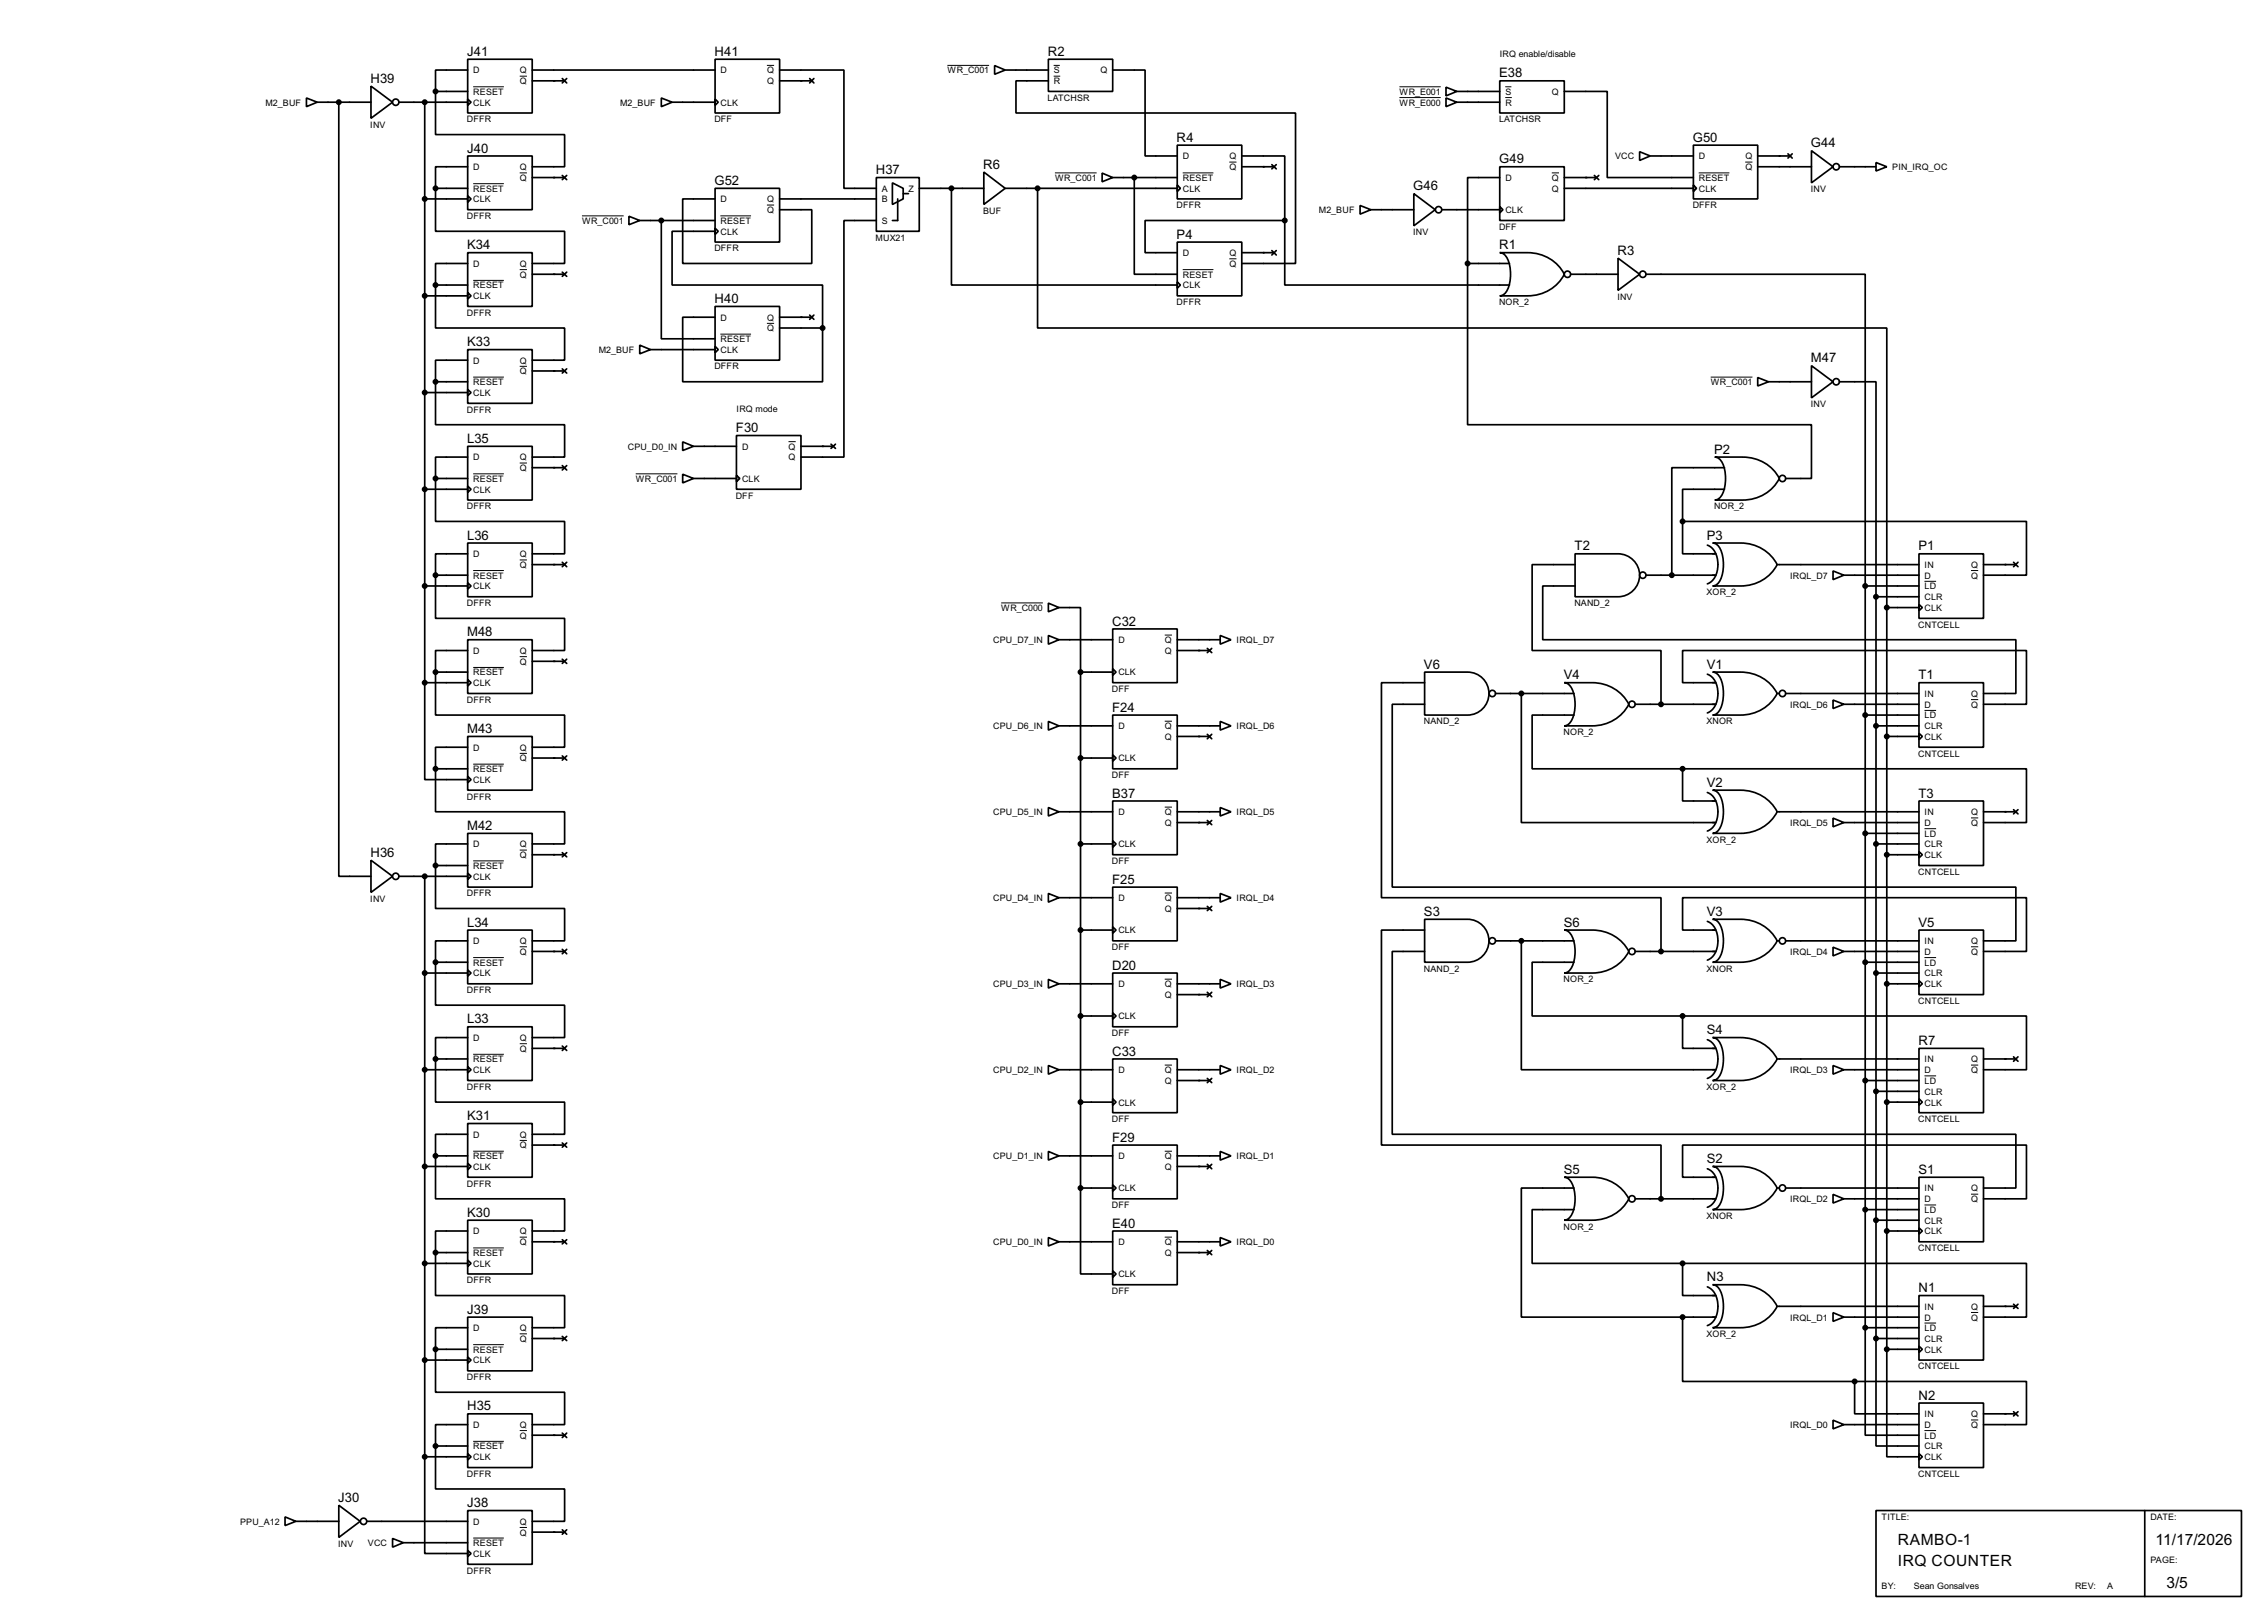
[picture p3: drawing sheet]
<svg xmlns="http://www.w3.org/2000/svg" width="536mm" height="383mm" viewBox="0 0 536 383" stroke-linecap="round" stroke-linejoin="round" font-family="sans-serif">
<defs><g id="words">
<g font-size="4.1">
<text x="448.4" y="365.1">RAMBO-1</text>
<text x="509.3" y="365.1">11/17/2026</text>
<text x="448.4" y="370.1">IRQ COUNTER</text>
<text x="511.9" y="375.2">3/5</text>
</g>
<g font-size="3.5">
<text x="110.4" y="13.2">J41</text>
<text x="168.8" y="13.2">H41</text>
<text x="247.6" y="13.2">R2</text>
<text x="87.5" y="19.6">H39</text>
<text x="354.2" y="18.3">E38</text>
<text x="278" y="33.5">R4</text>
<text x="400" y="33.5">G50</text>
<text x="427.9" y="34.8">G44</text>
<text x="110.4" y="36">J40</text>
<text x="206.9" y="41.2">H37</text>
<text x="232.3" y="39.9">R6</text>
<text x="354.2" y="38.6">G49</text>
<text x="168.8" y="43.7">G52</text>
<text x="333.9" y="45">G46</text>
<text x="110.4" y="58.9">K34</text>
<text x="278" y="56.4">P4</text>
<text x="354.2" y="58.9">R1</text>
<text x="382.2" y="60.2">R3</text>
<text x="168.8" y="71.6">H40</text>
<text x="110.4" y="81.8">K33</text>
<text x="427.9" y="85.6">M47</text>
<text x="110.4" y="104.7">L35</text>
<text x="173.9" y="102.1">F30</text>
<text x="405" y="107.2">P2</text>
<text x="110.4" y="127.5">L36</text>
<text x="372" y="130.1">T2</text>
<text x="403.3" y="127.5">P3</text>
<text x="453.3" y="130.1">P1</text>
<text x="262.8" y="147.8">C32</text>
<text x="110.4" y="150.3">M48</text>
<text x="336.5" y="158">V6</text>
<text x="369.5" y="160.5">V4</text>
<text x="403.3" y="158">V1</text>
<text x="453.3" y="160.5">T1</text>
<text x="110.4" y="173.2">M43</text>
<text x="262.8" y="168.2">F24</text>
<text x="403.3" y="185.9">V2</text>
<text x="262.8" y="188.5">B37</text>
<text x="453.3" y="188.5">T3</text>
<text x="110.4" y="196.1">M42</text>
<text x="87.5" y="202.5">H36</text>
<text x="262.8" y="208.8">F25</text>
<text x="110.4" y="219">L34</text>
<text x="336.5" y="216.4">S3</text>
<text x="369.5" y="219">S6</text>
<text x="403.3" y="216.4">V3</text>
<text x="453.3" y="219">V5</text>
<text x="262.8" y="229.1">D20</text>
<text x="110.4" y="241.8">L33</text>
<text x="403.3" y="244.4">S4</text>
<text x="262.8" y="249.4">C33</text>
<text x="453.3" y="246.9">R7</text>
<text x="110.4" y="264.7">K31</text>
<text x="262.8" y="269.8">F29</text>
<text x="403.3" y="274.8">S2</text>
<text x="369.5" y="277.4">S5</text>
<text x="453.3" y="277.4">S1</text>
<text x="110.4" y="287.5">K30</text>
<text x="262.8" y="290.1">E40</text>
<text x="403.3" y="302.8">N3</text>
<text x="453.3" y="305.3">N1</text>
<text x="110.4" y="310.4">J39</text>
<text x="110.4" y="333.3">H35</text>
<text x="453.3" y="330.7">N2</text>
<text x="79.9" y="354.9">J30</text>
<text x="110.4" y="356.1">J38</text>
</g>
<g font-size="2.4">
<text x="111.8" y="17.4">D</text>
<text x="122.8" y="17.4">Q</text>
<text x="170.2" y="17.4">D</text>
<text x="181.2" y="17.4">Q</text>
<text x="223.9" y="17.4">WR_C001</text>
<text x="249" y="17.4">S</text>
<text x="260" y="17.4">Q</text>
<text x="354.4" y="13.4">IRQ enable/disable</text>
<text x="111.8" y="22.4">RESET</text>
<text x="122.8" y="19.9">Q</text>
<text x="181.2" y="19.9">Q</text>
<text x="247.5" y="23.8">LATCHSR</text>
<text x="249" y="19.9">R</text>
<text x="330.7" y="22.4">WR_E001</text>
<text x="355.7" y="22.4">S</text>
<text x="366.7" y="22.4">Q</text>
<text x="62.7" y="25">M2_BUF</text>
<text x="110.3" y="28.9">DFFR</text>
<text x="111.8" y="25">CLK</text>
<text x="146.5" y="25">M2_BUF</text>
<text x="168.8" y="28.9">DFF</text>
<text x="170.2" y="25">CLK</text>
<text x="330.7" y="25">WR_E000</text>
<text x="354.2" y="28.9">LATCHSR</text>
<text x="355.7" y="25">R</text>
<text x="87.5" y="30.2">INV</text>
<text x="111.8" y="40.2">D</text>
<text x="122.8" y="40.2">Q</text>
<text x="279.5" y="37.7">D</text>
<text x="290.5" y="40.2">Q</text>
<text x="290.5" y="37.7">Q</text>
<text x="381.6" y="37.7">VCC</text>
<text x="401.4" y="37.7">D</text>
<text x="412.4" y="40.2">Q</text>
<text x="412.4" y="37.7">Q</text>
<text x="447.1" y="40.2">PIN_IRQ_OC</text>
<text x="111.8" y="45.3">RESET</text>
<text x="111.8" y="47.8">CLK</text>
<text x="122.8" y="42.7">Q</text>
<text x="170.2" y="47.8">D</text>
<text x="181.2" y="47.8">Q</text>
<text x="208.3" y="45.3">A</text>
<text x="208.3" y="47.8">B</text>
<text x="214.6" y="45.3">Z</text>
<text x="249.3" y="42.7">WR_C001</text>
<text x="279.5" y="42.7">RESET</text>
<text x="279.5" y="45.3">CLK</text>
<text x="355.7" y="42.7">D</text>
<text x="366.7" y="42.7">Q</text>
<text x="366.7" y="45.3">Q</text>
<text x="401.4" y="42.7">RESET</text>
<text x="401.4" y="45.3">CLK</text>
<text x="427.8" y="45.4">INV</text>
<text x="110.3" y="51.8">DFFR</text>
<text x="137.5" y="52.9">WR_C001</text>
<text x="170.2" y="52.9">RESET</text>
<text x="181.2" y="50.4">Q</text>
<text x="208.3" y="52.9">S</text>
<text x="232.3" y="50.5">BUF</text>
<text x="278" y="49.2">DFFR</text>
<text x="311.6" y="50.4">M2_BUF</text>
<text x="355.7" y="50.4">CLK</text>
<text x="399.9" y="49.2">DFFR</text>
<text x="168.8" y="59.4">DFFR</text>
<text x="170.2" y="55.4">CLK</text>
<text x="206.9" y="56.8">MUX21</text>
<text x="333.9" y="55.6">INV</text>
<text x="354.2" y="54.3">DFF</text>
<text x="111.8" y="63.1">D</text>
<text x="122.8" y="65.6">Q</text>
<text x="122.8" y="63.1">Q</text>
<text x="279.5" y="65.6">RESET</text>
<text x="279.5" y="60.5">D</text>
<text x="290.5" y="63.1">Q</text>
<text x="290.5" y="60.5">Q</text>
<text x="111.8" y="68.1">RESET</text>
<text x="111.8" y="70.7">CLK</text>
<text x="279.5" y="68.1">CLK</text>
<text x="382.1" y="70.8">INV</text>
<text x="110.3" y="74.6">DFFR</text>
<text x="170.2" y="75.8">D</text>
<text x="181.2" y="75.8">Q</text>
<text x="278" y="72.1">DFFR</text>
<text x="354.2" y="72.1">NOR_2</text>
<text x="141.5" y="83.4">M2_BUF</text>
<text x="170.2" y="80.8">RESET</text>
<text x="170.2" y="83.4">CLK</text>
<text x="181.2" y="78.3">Q</text>
<text x="111.8" y="85.9">D</text>
<text x="122.8" y="88.5">Q</text>
<text x="122.8" y="85.9">Q</text>
<text x="168.8" y="87.3">DFFR</text>
<text x="111.8" y="91">RESET</text>
<text x="111.8" y="93.6">CLK</text>
<text x="404.2" y="91">WR_C001</text>
<text x="110.3" y="97.5">DFFR</text>
<text x="174" y="97.3">IRQ mode</text>
<text x="427.8" y="96.2">INV</text>
<text x="148.3" y="106.3">CPU_D0_IN</text>
<text x="175.3" y="106.3">D</text>
<text x="186.3" y="106.3">Q</text>
<text x="111.8" y="113.9">RESET</text>
<text x="111.8" y="108.8">D</text>
<text x="122.8" y="111.3">Q</text>
<text x="122.8" y="108.8">Q</text>
<text x="150.2" y="113.9">WR_C001</text>
<text x="175.3" y="113.9">CLK</text>
<text x="186.3" y="108.8">Q</text>
<text x="111.8" y="116.4">CLK</text>
<text x="173.8" y="117.8">DFF</text>
<text x="110.3" y="120.4">DFFR</text>
<text x="405" y="120.4">NOR_2</text>
<text x="111.8" y="131.7">D</text>
<text x="122.8" y="131.7">Q</text>
<text x="111.8" y="136.7">RESET</text>
<text x="122.8" y="134.2">Q</text>
<text x="422.9" y="136.7">IRQL_D7</text>
<text x="454.7" y="134.2">IN</text>
<text x="454.7" y="136.7">D</text>
<text x="465.7" y="136.7">Q</text>
<text x="465.7" y="134.2">Q</text>
<text x="110.3" y="143.2">DFFR</text>
<text x="111.8" y="139.3">CLK</text>
<text x="372" y="143.2">NAND_2</text>
<text x="403.2" y="140.7">XOR_2</text>
<text x="454.7" y="139.3">LD</text>
<text x="454.7" y="141.8">CLR</text>
<text x="236.6" y="144.4">WR_C000</text>
<text x="453.2" y="148.3">CNTCELL</text>
<text x="454.7" y="144.4">CLK</text>
<text x="111.8" y="154.5">D</text>
<text x="122.8" y="154.5">Q</text>
<text x="234.7" y="152">CPU_D7_IN</text>
<text x="264.2" y="152">D</text>
<text x="275.2" y="152">Q</text>
<text x="275.2" y="154.5">Q</text>
<text x="292.2" y="152">IRQL_D7</text>
<text x="111.8" y="159.6">RESET</text>
<text x="122.8" y="157.1">Q</text>
<text x="264.2" y="159.6">CLK</text>
<text x="110.3" y="166.1">DFFR</text>
<text x="111.8" y="162.1">CLK</text>
<text x="262.7" y="163.5">DFF</text>
<text x="422.9" y="167.2">IRQL_D6</text>
<text x="454.7" y="164.7">IN</text>
<text x="454.7" y="167.2">D</text>
<text x="465.7" y="167.2">Q</text>
<text x="465.7" y="164.7">Q</text>
<text x="234.7" y="172.3">CPU_D6_IN</text>
<text x="264.2" y="172.3">D</text>
<text x="275.2" y="172.3">Q</text>
<text x="292.2" y="172.3">IRQL_D6</text>
<text x="336.4" y="171.2">NAND_2</text>
<text x="369.4" y="173.7">NOR_2</text>
<text x="403.2" y="171.2">XNOR</text>
<text x="454.7" y="169.8">LD</text>
<text x="454.7" y="172.3">CLR</text>
<text x="111.8" y="177.4">D</text>
<text x="122.8" y="179.9">Q</text>
<text x="122.8" y="177.4">Q</text>
<text x="264.2" y="179.9">CLK</text>
<text x="275.2" y="174.8">Q</text>
<text x="453.2" y="178.8">CNTCELL</text>
<text x="454.7" y="174.8">CLK</text>
<text x="111.8" y="182.5">RESET</text>
<text x="111.8" y="185">CLK</text>
<text x="262.7" y="183.9">DFF</text>
<text x="110.3" y="188.9">DFFR</text>
<text x="234.7" y="192.6">CPU_D5_IN</text>
<text x="264.2" y="192.6">D</text>
<text x="275.2" y="192.6">Q</text>
<text x="275.2" y="195.2">Q</text>
<text x="292.2" y="192.6">IRQL_D5</text>
<text x="422.9" y="195.2">IRQL_D5</text>
<text x="454.7" y="197.7">LD</text>
<text x="454.7" y="192.6">IN</text>
<text x="454.7" y="195.2">D</text>
<text x="465.7" y="195.2">Q</text>
<text x="465.7" y="192.6">Q</text>
<text x="111.8" y="200.2">D</text>
<text x="122.8" y="202.8">Q</text>
<text x="122.8" y="200.2">Q</text>
<text x="264.2" y="200.2">CLK</text>
<text x="403.2" y="199.1">XOR_2</text>
<text x="454.7" y="202.8">CLK</text>
<text x="454.7" y="200.2">CLR</text>
<text x="111.8" y="205.3">RESET</text>
<text x="111.8" y="207.9">CLK</text>
<text x="262.7" y="204.2">DFF</text>
<text x="453.2" y="206.7">CNTCELL</text>
<text x="87.5" y="213.1">INV</text>
<text x="110.3" y="211.8">DFFR</text>
<text x="234.7" y="212.9">CPU_D4_IN</text>
<text x="264.2" y="212.9">D</text>
<text x="275.2" y="212.9">Q</text>
<text x="275.2" y="215.5">Q</text>
<text x="292.2" y="212.9">IRQL_D4</text>
<text x="264.2" y="220.6">CLK</text>
<text x="111.8" y="223.1">D</text>
<text x="122.8" y="225.6">Q</text>
<text x="122.8" y="223.1">Q</text>
<text x="262.7" y="224.5">DFF</text>
<text x="422.9" y="225.6">IRQL_D4</text>
<text x="454.7" y="223.1">IN</text>
<text x="454.7" y="225.6">D</text>
<text x="465.7" y="225.6">Q</text>
<text x="465.7" y="223.1">Q</text>
<text x="111.8" y="228.2">RESET</text>
<text x="111.8" y="230.7">CLK</text>
<text x="234.7" y="233.3">CPU_D3_IN</text>
<text x="264.2" y="233.3">D</text>
<text x="275.2" y="233.3">Q</text>
<text x="292.2" y="233.3">IRQL_D3</text>
<text x="336.4" y="229.6">NAND_2</text>
<text x="369.4" y="232.1">NOR_2</text>
<text x="403.2" y="229.6">XNOR</text>
<text x="454.7" y="228.2">LD</text>
<text x="454.7" y="233.3">CLK</text>
<text x="454.7" y="230.7">CLR</text>
<text x="110.3" y="234.7">DFFR</text>
<text x="275.2" y="235.8">Q</text>
<text x="453.2" y="237.2">CNTCELL</text>
<text x="111.8" y="246">D</text>
<text x="122.8" y="246">Q</text>
<text x="262.7" y="244.8">DFF</text>
<text x="264.2" y="240.9">CLK</text>
<text x="111.8" y="251">RESET</text>
<text x="122.8" y="248.5">Q</text>
<text x="454.7" y="251">IN</text>
<text x="465.7" y="251">Q</text>
<text x="110.3" y="257.5">DFFR</text>
<text x="111.8" y="253.6">CLK</text>
<text x="234.7" y="253.6">CPU_D2_IN</text>
<text x="264.2" y="253.6">D</text>
<text x="275.2" y="253.6">Q</text>
<text x="275.2" y="256.1">Q</text>
<text x="292.2" y="253.6">IRQL_D2</text>
<text x="403.2" y="257.5">XOR_2</text>
<text x="422.9" y="253.6">IRQL_D3</text>
<text x="454.7" y="256.1">LD</text>
<text x="454.7" y="253.6">D</text>
<text x="465.7" y="253.6">Q</text>
<text x="264.2" y="261.2">CLK</text>
<text x="454.7" y="261.2">CLK</text>
<text x="454.7" y="258.7">CLR</text>
<text x="111.8" y="268.8">D</text>
<text x="122.8" y="268.8">Q</text>
<text x="262.7" y="265.1">DFF</text>
<text x="453.2" y="265.1">CNTCELL</text>
<text x="111.8" y="273.9">RESET</text>
<text x="122.8" y="271.4">Q</text>
<text x="234.7" y="273.9">CPU_D1_IN</text>
<text x="264.2" y="273.9">D</text>
<text x="275.2" y="273.9">Q</text>
<text x="292.2" y="273.9">IRQL_D1</text>
<text x="110.3" y="280.4">DFFR</text>
<text x="111.8" y="276.4">CLK</text>
<text x="264.2" y="281.5">CLK</text>
<text x="275.2" y="276.4">Q</text>
<text x="454.7" y="281.5">IN</text>
<text x="465.7" y="281.5">Q</text>
<text x="262.7" y="285.5">DFF</text>
<text x="422.9" y="284.1">IRQL_D2</text>
<text x="454.7" y="286.6">LD</text>
<text x="454.7" y="284.1">D</text>
<text x="465.7" y="284.1">Q</text>
<text x="111.8" y="291.7">D</text>
<text x="122.8" y="291.7">Q</text>
<text x="369.4" y="290.5">NOR_2</text>
<text x="403.2" y="288">XNOR</text>
<text x="454.7" y="291.7">CLK</text>
<text x="454.7" y="289.1">CLR</text>
<text x="111.8" y="296.8">RESET</text>
<text x="111.8" y="299.3">CLK</text>
<text x="122.8" y="294.2">Q</text>
<text x="234.7" y="294.2">CPU_D0_IN</text>
<text x="264.2" y="294.2">D</text>
<text x="275.2" y="294.2">Q</text>
<text x="275.2" y="296.8">Q</text>
<text x="292.2" y="294.2">IRQL_D0</text>
<text x="453.2" y="295.6">CNTCELL</text>
<text x="110.3" y="303.2">DFFR</text>
<text x="262.7" y="305.8">DFF</text>
<text x="264.2" y="301.8">CLK</text>
<text x="454.7" y="309.5">IN</text>
<text x="465.7" y="309.5">Q</text>
<text x="111.8" y="314.5">D</text>
<text x="122.8" y="317.1">Q</text>
<text x="122.8" y="314.5">Q</text>
<text x="403.2" y="315.9">XOR_2</text>
<text x="422.9" y="312">IRQL_D1</text>
<text x="454.7" y="314.5">LD</text>
<text x="454.7" y="312">D</text>
<text x="454.7" y="317.1">CLR</text>
<text x="465.7" y="312">Q</text>
<text x="111.8" y="319.6">RESET</text>
<text x="111.8" y="322.2">CLK</text>
<text x="453.2" y="323.6">CNTCELL</text>
<text x="454.7" y="319.6">CLK</text>
<text x="110.3" y="326.1">DFFR</text>
<text x="454.7" y="334.9">IN</text>
<text x="465.7" y="334.9">Q</text>
<text x="111.8" y="337.4">D</text>
<text x="122.8" y="339.9">Q</text>
<text x="122.8" y="337.4">Q</text>
<text x="422.9" y="337.4">IRQL_D0</text>
<text x="454.7" y="339.9">LD</text>
<text x="454.7" y="337.4">D</text>
<text x="465.7" y="337.4">Q</text>
<text x="111.8" y="342.5">RESET</text>
<text x="111.8" y="345">CLK</text>
<text x="454.7" y="345">CLK</text>
<text x="454.7" y="342.5">CLR</text>
<text x="110.3" y="349">DFFR</text>
<text x="453.2" y="349">CNTCELL</text>
<text x="444.6" y="359.1">TITLE:</text>
<text x="508.1" y="359.1">DATE:</text>
<text x="56.7" y="360.3">PPU_A12</text>
<text x="79.9" y="365.5">INV</text>
<text x="86.9" y="365.3">VCC</text>
<text x="111.8" y="365.3">RESET</text>
<text x="111.8" y="360.3">D</text>
<text x="122.8" y="362.8">Q</text>
<text x="122.8" y="360.3">Q</text>
<text x="110.3" y="371.8">DFFR</text>
<text x="111.8" y="367.9">CLK</text>
<text x="508.1" y="369.2">PAGE:</text>
<text x="444.6" y="375.6">BY:</text>
<text x="452.2" y="375.6">Sean Gonsalves</text>
<text x="490.3" y="375.6">REV:</text>
<text x="497.9" y="375.6">A</text>
</g>
</g></defs>
<g fill="none" stroke="#000" stroke-width=".4">
<path d="M110.5 14h15.3v12.7h-15.3zM110.5 16.6h-7.6v5M125.8 16.6h43.2M125.8 19.1h7.6M132.9 18.6l1 1M133.9 18.6l-1 1M169 14h15.2v12.7h-15.2zM184.2 16.6h15.2v27.9h7.7M184.2 19.1h7.6M191.3 18.6l1 1M192.3 18.6l-1 1M235 15.5l2.5 1.1-2.5 1z"/>
<path d="M237.5 16.6h10.2M247.7 14h15.2v7.6h-15.2zM247.7 19.1h-7.6v7.6h66v35.6h-12.7M262.9 16.6h7.7v20.3h7.6M354.4 19.1h15.2v7.6h-15.2zM72.4 23.2l2.6 1-2.6 1zM75 24.2h12.7M80.1 24.2v182.9h7.6M87.7 20.4l5.1 3.8-5.1 3.8zM94.3 24.2h16.2M100.4 24.2v137.1M102.9 21.6v10.2h30.5v7.6h-7.6"/>
<path d="M102.9 21.6h7.6M110.5 36.9h15.3v12.7h-15.3zM110.5 23.4l.8 .8-.8 .7zM110.5 39.4h-7.6v5.1M156.3 23.2l2.5 1-2.5 1zM158.8 24.2h10.2M169 23.4l.7 .8-.7 .7zM278.2 34.3h15.2v12.7h-15.2zM293.4 36.9h10.2v15.2M293.4 39.4h7.6M300.5 38.9l1.1 1M301.6 38.9l-1.1 1"/>
<path d="M341.7 20.6l2.5 1-2.5 1.1zM341.7 23.2l2.5 1-2.5 1zM344.2 21.6h10.2M344.2 24.2h10.2M354.4 39.4h15.2v12.7h-15.2zM369.6 21.6h10.2v20.4h20.3M387.4 35.9l2.5 1-2.5 1zM389.9 36.9h10.2M400.1 34.3h15.2v12.7h-15.2zM415.3 36.9h7.7M415.3 39.4h12.7M422.5 36.4l1 1"/>
<path d="M423.5 36.4l-1 1M428 35.6l5.1 3.8-5.1 3.8zM434.6 39.4h8.7M443.3 38.4l2.5 1-2.5 1zM100.4 47h10.1M102.9 44.5v10.2h30.5v7.6h-7.6M102.9 44.5h7.6M110.5 59.7h15.3v12.7h-15.3zM110.5 46.3l.8 .7-.8 .8zM125.8 42h7.6M132.9 41.5l1 1M133.9 41.5l-1 1"/>
<path d="M148.6 51.1l2.6 1-2.6 1zM151.2 52.1h17.8M156.3 52.1v28h12.7M169 44.5h15.2v12.7h-15.2zM169 53.9l.7 .8-.7 .7zM169 47h-7.7v15.3h30.5v-12.7h-7.6M169 54.7h-10.2v12.7h35.6v10.1M184.2 47h22.9M207.1 42h10.1v12.7h-10.1zM207.1 52.1h-7.7v55.9h-10.1M210.9 43.2l2.5 1.3v2.5l-2.5 1.3zM212.1 47v5.1h-1.2"/>
<path d="M213.4 45.8h1.3M217.2 44.5h15.3M224.8 44.5v22.9h53.4M232.5 40.7l5 3.8-5 3.8zM237.5 44.5h40.7M245.2 44.5v33h200.6v66.1M260.4 40.9l2.5 1.1-2.5 1zM262.9 42h15.3M268 42v22.8h10.2M278.2 43.7l.7 .8-.7 .8zM278.2 57.2h15.2v12.7h-15.2zM293.4 59.7h7.6"/>
<path d="M300.5 59.2l1.1 1.1M301.6 59.2l-1.1 1.1M303.6 52.1h-33v7.6h7.6M303.6 52.1v15.3h53.1M321.4 48.6l2.5 1-2.5 1zM323.9 49.6h10.2M334.1 45.8l5 3.8-5 3.8zM340.7 49.6h13.7M354.4 48.8l.7 .8-.7 .7zM354.4 59.7h6.6a9.6 9.6 0 0 1 8.6 5.1 9.5 9.5 0 0 1-8.6 5.1h-6.6a3.2 3.2 0 0 0 2.3-3.1 7.8 7.8 0 0 0-1.3-6.7zM354.4 42h-7.6v20.3M369.6 44.5h30.5"/>
<path d="M369.6 42h7.6M376.7 41.5l1.1 1M377.8 41.5l-1.1 1M400.1 43.7l.8 .8-.8 .8zM100.4 69.9h10.1M102.9 67.4v10.1h30.5v7.6h-7.6M102.9 67.4h7.6M110.5 69.1l.8 .8-.8 .8zM110.5 62.3h-7.6v5.1M125.8 64.8h7.6M132.9 64.3l1 1M133.9 64.3l-1 1"/>
<path d="M169 72.4h15.2v12.7h-15.2zM169 75h-7.7v15.2h33.1v-12.7M184.2 77.5h10.2M184.2 75h7.6M191.3 74.5l1 1M192.3 74.5l-1 1M278.2 66.6l.7 .8-.7 .7zM346.8 62.3v38.1h81.2v12.7h-6.1M346.8 62.3h9.9M371.1 64.8h11.2M382.3 61l5.1 3.8-5.1 3.8zM388.9 64.8h51.8v73.7"/>
<path d="M100.4 92.8h10.1M102.9 90.2v10.2h30.5v7.6h-7.6M102.9 90.2h7.6M110.5 82.6h15.3v12.7h-15.3zM110.5 92l.8 .8-.8 .7zM110.5 85.1h-7.6v5.1M125.8 87.7h7.6M132.9 87.2l1 1M133.9 87.2l-1 1M151.2 81.6l2.5 1-2.5 1zM153.7 82.6h15.3M169 81.8l.7 .8-.7 .8z"/>
<path d="M415.3 89.2l2.6 1-2.6 1zM417.9 90.2h10.1M428 86.4l5.1 3.8-5.1 3.8zM434.6 90.2h8.7v50.8M100.4 115.6h10.1M102.9 113.1v10.1h30.5v7.7h-7.6M102.9 113.1h7.6M110.5 105.5h15.3v12.7h-15.3zM110.5 114.9l.8 .7-.8 .8zM110.5 108h-7.6v5.1M125.8 110.5h7.6M132.9 110l1 1.1"/>
<path d="M133.9 110l-1 1.1M161.3 104.4l2.6 1.1-2.6 1zM161.3 112.1l2.6 1-2.6 1zM163.9 113.1h10.1M163.9 105.5h10.1M174 102.9h15.3v12.7h-15.3zM174 112.3l.8 .8-.8 .7zM189.3 105.5h7.6M196.4 105l1 1M197.4 105l-1 1M405.2 108h6.6a9.5 9.5 0 0 1 8.6 5.1 9.5 9.5 0 0 1-8.6 5.1h-6.6a3.2 3.2 0 0 0 2.3-3.2 7.7 7.7 0 0 0-1.3-6.6zM407.5 115.6h-9.9v7.6"/>
<path d="M407.5 110.5h-12.5v25.4M100.4 138.5h10.1M102.9 135.9v10.2h30.5v7.6h-7.6M102.9 135.9h7.6M110.5 128.3h15.3v12.7h-15.3zM110.5 137.7l.8 .8-.8 .7zM110.5 130.9h-7.6v5M125.8 133.4h7.6M132.9 132.9l1 1M133.9 132.9l-1 1M372.2 130.9h10.1a5.1 5.1 0 0 1 5.1 5 5.1 5.1 0 0 1-5.1 5.1h-10.1zM372.2 138.5h-7.7v12.7h111.8v12.7h-7.6"/>
<path d="M372.2 133.4h-10.2v20.3h30.5v12.7M388.9 135.9h16.5M397.6 123.2v7.7h7.8M397.6 123.2h81.2v12.7h-10.1M403.4 128.8a5.2 5.2 0 0 1 2.3 6.2 3.9 3.9 0 0 1-2.3 3M404.7 128.3h6.6a9.6 9.6 0 0 1 8.6 5.1 9.6 9.6 0 0 1-8.6 5.1h-6.6a3.2 3.2 0 0 0 2.3-3.2 7.8 7.8 0 0 0-1.3-6.6zM419.9 133.4h33.5M433.1 134.9l2.6 1-2.6 1.1zM435.7 135.9h17.7M440.7 138.5h12.7M440.7 138.5v175.2M453.4 130.9h15.3v15.2h-15.3z"/>
<path d="M468.7 133.4h7.6M475.8 132.9l1 1M476.8 132.9l-1 1M102.9 158.8v10.2h30.5v7.6h-7.6M102.9 158.8h7.6M110.5 151.2h15.3v12.7h-15.3zM110.5 153.7h-7.6v5.1M125.8 156.3h7.6M132.9 155.8l1 1M133.9 155.8l-1 1M247.7 150.2l2.5 1-2.5 1zM247.7 142.5l2.5 1.1-2.5 1z"/>
<path d="M250.2 143.6h5.1v15.2M250.2 151.2h12.7M255.3 158.8h7.6M255.3 158.8v121.9M262.9 148.6h15.3v12.7h-15.3zM262.9 158l.8 .8-.8 .8zM278.2 151.2h10.1M278.2 153.7h7.6M285.3 153.2l1 1M286.3 153.2l-1 1M288.3 150.2l2.6 1-2.6 1zM336.6 158.8h10.2a5.1 5.1 0 0 1 5 5.1 5.1 5.1 0 0 1-5 5.1h-10.2z"/>
<path d="M403.4 159.3a5.1 5.1 0 0 1 2.3 6.2 4 4 0 0 1-2.3 3M404.7 158.8h6.6a9.6 9.6 0 0 1 8.6 5.1 9.6 9.6 0 0 1-8.6 5.1h-6.6a3.2 3.2 0 0 0 2.3-3.2 7.7 7.7 0 0 0-1.3-6.6zM443.3 141v175.3M443.3 141h10.1M445.8 143.6v175.2M445.8 143.6h7.6M453.4 142.8l.8 .8-.8 .7zM100.4 161.3v22.9h10.1M100.4 161.3h10.1M110.5 174h15.3v12.7h-15.3zM110.5 160.6l.8 .7-.8 .8zM110.5 176.6h-7.6v5.1"/>
<path d="M125.8 179.1h7.6M132.9 178.6l1 1M133.9 178.6l-1 1M247.7 170.5l2.5 1-2.5 1zM250.2 171.5h12.7M255.3 179.1h7.6M262.9 169h15.3v12.7h-15.3zM262.9 178.4l.8 .7-.8 .8zM278.2 171.5h10.1M278.2 174h7.6M285.3 173.5l1 1.1M286.3 173.5l-1 1.1"/>
<path d="M288.3 170.5l2.6 1-2.6 1zM336.6 166.4h-7.6v43.2h147.3v12.7h-7.6M336.6 161.3h-10.2v50.8h66.1v12.7M353.4 163.9h18.5M359.5 163.9v30.5h45.9M369.6 161.3h6.6a9.6 9.6 0 0 1 8.7 5.1 9.6 9.6 0 0 1-8.7 5.1h-6.6a3.2 3.2 0 0 0 2.4-3.1 7.7 7.7 0 0 0-1.4-6.7zM371.9 169h-9.9v12.7h35.6M386.4 166.4h19M405.4 161.3h-7.8v-7.6h81.2v12.7h-10.1M419.9 163.9h.5M421.9 163.9h31.5M433.1 165.4l2.6 1-2.6 1z"/>
<path d="M435.7 166.4h17.7M440.7 169h12.7M443.3 171.5h10.1M445.8 174h7.6M453.4 161.3h15.3v15.3h-15.3zM453.4 173.3l.8 .7-.8 .8zM102.9 181.7v10.1h30.5v7.6h-7.6M102.9 181.7h7.6M110.5 196.9h15.3v12.7h-15.3zM110.5 183.4l.8 .8-.8 .8zM110.5 199.4h-7.6v5.1M247.7 190.8l2.5 1-2.5 1z"/>
<path d="M250.2 191.8h12.7M255.3 199.4h7.6M262.9 189.3h15.3v12.7h-15.3zM262.9 198.7l.8 .7-.8 .8zM278.2 191.8h10.1M278.2 194.4h7.6M285.3 193.9l1 1M286.3 193.9l-1 1M288.3 190.8l2.6 1-2.6 1zM397.6 181.7v7.6h7.8M397.6 181.7h81.2v12.7h-10.1M403.4 187.3a5.1 5.1 0 0 1 2.3 6.1 3.8 3.8 0 0 1-2.3 3"/>
<path d="M404.7 186.7h6.6a9.6 9.6 0 0 1 8.6 5.1 9.6 9.6 0 0 1-8.6 5.1h-6.6a3.2 3.2 0 0 0 2.3-3.1 7.8 7.8 0 0 0-1.3-6.7zM419.9 191.8h33.5M433.1 193.3l2.6 1.1-2.6 1zM435.7 194.4h17.7M440.7 196.9h12.7M443.3 199.4h10.1M453.4 189.3h15.3v15.2h-15.3zM468.7 191.8h7.6M475.8 191.3l1 1M476.8 191.3l-1 1M87.7 203.3l5.1 3.8-5.1 3.8zM94.3 207.1h16.2"/>
<path d="M100.4 207.1v137.1M102.9 204.5v10.2h30.5v7.6h-7.6M102.9 204.5h7.6M110.5 219.8h15.3v12.7h-15.3zM110.5 206.3l.8 .8-.8 .7zM125.8 202h7.6M132.9 201.5l1 1M133.9 201.5l-1 1M247.7 211.1l2.5 1-2.5 1.1zM250.2 212.1h12.7M255.3 219.8h7.6M262.9 209.6h15.3v12.7h-15.3z"/>
<path d="M262.9 219l.8 .8-.8 .7zM278.2 212.1h10.1M278.2 214.7h7.6M285.3 214.2l1 1M286.3 214.2l-1 1M288.3 211.1l2.6 1-2.6 1.1zM336.6 217.2h10.2a5.1 5.1 0 0 1 5 5.1 5.1 5.1 0 0 1-5 5.1h-10.2zM336.6 219.8h-10.2v50.8h66.1v12.7M369.6 219.8h6.6a9.6 9.6 0 0 1 8.7 5 9.6 9.6 0 0 1-8.7 5.1h-6.6a3.2 3.2 0 0 0 2.4-3.1 7.6 7.6 0 0 0-1.4-6.6zM403.4 217.7a5.2 5.2 0 0 1 2.3 6.2 3.9 3.9 0 0 1-2.3 3M404.7 217.2h6.6a9.6 9.6 0 0 1 8.6 5.1 9.6 9.6 0 0 1-8.6 5.1h-6.6a3.2 3.2 0 0 0 2.3-3.2 7.8 7.8 0 0 0-1.3-6.6zM405.4 219.8h-7.8v-7.7h81.2v12.7h-10.1"/>
<path d="M445.8 202h7.6M453.4 219.8h15.3v15.2h-15.3zM453.4 201.2l.8 .8-.8 .7zM100.4 229.9h10.1M102.9 227.4v10.1h30.5v7.7h-7.6M102.9 227.4h7.6M110.5 229.2l.8 .7-.8 .8zM110.5 222.3h-7.6v5.1M125.8 224.8h7.6M132.9 224.3l1 1.1M133.9 224.3l-1 1.1M247.7 231.4l2.5 1.1-2.5 1z"/>
<path d="M250.2 232.5h12.7M262.9 229.9h15.3v12.7h-15.3zM262.9 239.3l.8 .8-.8 .7zM278.2 232.5h10.1M278.2 235h7.6M285.3 234.5l1 1M286.3 234.5l-1 1M288.3 231.4l2.6 1.1-2.6 1zM336.6 224.8h-7.6v43.2h147.3v12.7h-7.6M353.4 222.3h18.5M359.5 222.3v30.5h45.9M371.9 227.4h-9.9v12.7h35.6"/>
<path d="M386.4 224.8h19M419.9 222.3h.5M421.9 222.3h31.5M433.1 223.8l2.6 1-2.6 1.1zM435.7 224.8h17.7M440.7 227.4h12.7M443.3 229.9h10.1M445.8 232.5h7.6M453.4 231.7l.8 .8-.8 .7zM100.4 252.8h10.1M102.9 250.2v10.2h30.5v7.6h-7.6M102.9 250.2h7.6"/>
<path d="M110.5 242.6h15.3v12.7h-15.3zM110.5 252l.8 .8-.8 .7zM110.5 245.2h-7.6v5M125.8 247.7h7.6M132.9 247.2l1 1M133.9 247.2l-1 1M247.7 251.8l2.5 1-2.5 1zM250.2 252.8h12.7M255.3 240.1h7.6M262.9 250.2h15.3v12.7h-15.3zM262.9 259.6l.8 .8-.8 .8zM278.2 252.8h10.1"/>
<path d="M278.2 255.3h7.6M285.3 254.8l1 1M286.3 254.8l-1 1M288.3 251.8l2.6 1-2.6 1zM397.6 240.1h81.2v12.7h-10.1M397.6 240.1v7.6h7.8M403.4 245.7a5.1 5.1 0 0 1 2.3 6.1 3.9 3.9 0 0 1-2.3 3M404.7 245.2h6.6a9.6 9.6 0 0 1 8.6 5 9.6 9.6 0 0 1-8.6 5.1h-6.6a3.2 3.2 0 0 0 2.3-3.1 7.7 7.7 0 0 0-1.3-6.6zM419.9 250.2h33.5M433.1 251.8l2.6 1-2.6 1zM435.7 252.8h17.7M440.7 255.3h12.7"/>
<path d="M443.3 257.9h10.1M453.4 247.7h15.3v15.2h-15.3zM453.4 259.6l.8 .8-.8 .8zM468.7 250.2h7.6M475.8 249.7l1 1.1M476.8 249.7l-1 1.1M100.4 275.6h10.1M102.9 273.1v10.2h30.5v7.6h-7.6M102.9 273.1h7.6M110.5 265.5h15.3v12.7h-15.3zM110.5 274.9l.8 .7-.8 .8zM110.5 268h-7.6v5.1"/>
<path d="M125.8 270.6h7.6M132.9 270.1l1 1M133.9 270.1l-1 1M247.7 272.1l2.5 1-2.5 1zM250.2 273.1h12.7M255.3 260.4h7.6M262.9 270.6h15.3v12.7h-15.3zM262.9 280l.8 .7-.8 .8zM278.2 273.1h10.1M278.2 275.6h7.6M285.3 275.1l1 1.1M286.3 275.1l-1 1.1"/>
<path d="M288.3 272.1l2.6 1-2.6 1zM369.6 278.2h6.6a9.6 9.6 0 0 1 8.7 5.1 9.6 9.6 0 0 1-8.7 5h-6.6a3.2 3.2 0 0 0 2.4-3.1 7.7 7.7 0 0 0-1.4-6.6zM403.4 276.2a5.1 5.1 0 0 1 2.3 6.1 3.8 3.8 0 0 1-2.3 3M404.7 275.6h6.6a9.6 9.6 0 0 1 8.6 5.1 9.6 9.6 0 0 1-8.6 5.1h-6.6a3.2 3.2 0 0 0 2.3-3.1 7.8 7.8 0 0 0-1.3-6.7zM405.4 278.2h-7.8v-7.6h81.2v12.7h-10.1M445.8 260.4h7.6M453.4 278.2h15.3v15.2h-15.3zM100.4 298.5h10.1M102.9 296v10.1h30.5v7.6h-7.6M102.9 296h7.6M110.5 288.3h15.3v12.7h-15.3zM110.5 297.7l.8 .8-.8 .8z"/>
<path d="M110.5 290.9h-7.6v5.1M125.8 293.4h7.6M132.9 292.9l1 1M133.9 292.9l-1 1M247.7 292.4l2.5 1-2.5 1zM250.2 293.4h12.7M255.3 280.7v20.3h7.6M255.3 280.7h7.6M262.9 290.9h15.3v12.7h-15.3zM278.2 296h7.6M278.2 293.4h10.1M285.3 295.5l1 1"/>
<path d="M286.3 295.5l-1 1M288.3 292.4l2.6 1-2.6 1zM371.9 285.8h-9.9v12.7h35.6M371.9 280.7h-12.4v30.5h38.1M386.4 283.3h19M397.6 298.5v7.6h7.8M397.6 298.5h81.2v12.7h-10.1M419.9 280.7h.5M421.9 280.7h31.5M433.1 282.2l2.6 1.1-2.6 1zM435.7 283.3h17.7M440.7 285.8h12.7"/>
<path d="M443.3 288.3h10.1M445.8 290.9h7.6M453.4 290.1l.8 .8-.8 .7zM102.9 318.8v10.2h30.5v7.6h-7.6M102.9 318.8h7.6M110.5 311.2h15.3v12.7h-15.3zM110.5 313.7h-7.6v5.1M125.8 316.3h7.6M132.9 315.8l1 1M133.9 315.8l-1 1M262.9 300.3l.8 .7-.8 .8zM397.6 311.2v15.2h40.6"/>
<path d="M397.6 311.2h7.8M403.4 304.1a5.2 5.2 0 0 1 2.3 6.2 3.8 3.8 0 0 1-2.3 2.9M404.7 303.6h6.6a9.6 9.6 0 0 1 8.6 5.1 9.6 9.6 0 0 1-8.6 5h-6.6a3.1 3.1 0 0 0 2.3-3.1 7.8 7.8 0 0 0-1.3-6.6zM419.9 308.7h33.5M433.1 310.2l2.6 1-2.6 1zM435.7 311.2h17.7M440.7 313.7v25.4h12.7M440.7 313.7h12.7M443.3 316.3v25.4h10.1M443.3 316.3h10.1M445.8 318.8v25.4h7.6M445.8 318.8h7.6"/>
<path d="M453.4 306.1h15.3v15.3h-15.3zM453.4 318.1l.8 .7-.8 .8zM468.7 308.7h7.6M475.8 308.2l1 1M476.8 308.2l-1 1M100.4 321.4h10.1M110.5 334.1h15.3v12.7h-15.3zM110.5 320.6l.8 .8-.8 .7zM110.5 336.6h-7.6v5.1M125.8 339.1h7.6M132.9 338.6l1 1.1M133.9 338.6l-1 1.1"/>
<path d="M433.1 335.6l2.6 1-2.6 1zM435.7 336.6h17.7M438.2 326.4v7.7h15.2M438.2 326.4h40.6v10.2h-10.1M453.4 331.5h15.3v15.3h-15.3zM468.7 334.1h7.6M475.8 333.6l1 1M476.8 333.6l-1 1M67.4 358.4l2.5 1.1-2.5 1zM69.9 359.5h10.2M80.1 355.7l5 3.8-5 3.8zM86.7 359.5h23.8"/>
<path d="M100.4 344.2v22.9h10.1M100.4 344.2h10.1M102.9 341.7v10.1h30.5v7.7h-7.6M102.9 341.7h7.6M110.5 356.9h15.3v12.7h-15.3zM110.5 343.5l.8 .7-.8 .8zM443.3 356.9h86.3v20.3h-86.3zM453.4 343.5l.8 .7-.8 .8zM506.8 356.9v20.3M92.8 363.5l2.5 1-2.5 1.1zM95.3 364.5h15.2M110.5 366.3l.8 .8-.8 .7z"/>
<path d="M125.8 362h7.6M132.9 361.5l1 1M133.9 361.5l-1 1"/>
<circle cx="93.5" cy="24.2" r=".75"/>
<circle cx="433.8" cy="39.4" r=".75"/>
<circle cx="339.9" cy="49.6" r=".75"/>
<circle cx="370.3" cy="64.8" r=".75"/>
<circle cx="388.1" cy="64.8" r=".75"/>
<circle cx="433.8" cy="90.2" r=".75"/>
<circle cx="421.1" cy="113.1" r=".75"/>
<circle cx="388.1" cy="135.9" r=".75"/>
<circle cx="352.6" cy="163.9" r=".75"/>
<circle cx="385.6" cy="166.4" r=".75"/>
<circle cx="421.1" cy="163.9" r=".75"/>
<circle cx="93.5" cy="207.1" r=".75"/>
<circle cx="352.6" cy="222.3" r=".75"/>
<circle cx="385.6" cy="224.8" r=".75"/>
<circle cx="421.1" cy="222.3" r=".75"/>
<circle cx="385.6" cy="283.3" r=".75"/>
<circle cx="421.1" cy="280.7" r=".75"/>
<circle cx="85.9" cy="359.5" r=".75"/>
</g>
<g fill="#000">
<circle cx="130.9" cy="19.1" r=".2"/>
<circle cx="189.3" cy="19.1" r=".2"/>
<circle cx="298.5" cy="39.4" r=".2"/>
<circle cx="420.4" cy="36.9" r=".2"/>
<circle cx="130.9" cy="42" r=".2"/>
<circle cx="298.5" cy="59.7" r=".2"/>
<circle cx="374.7" cy="42" r=".2"/>
<circle cx="130.9" cy="64.8" r=".2"/>
<circle cx="189.3" cy="75" r=".2"/>
<circle cx="130.9" cy="87.7" r=".2"/>
<circle cx="130.9" cy="110.5" r=".2"/>
<circle cx="194.4" cy="105.5" r=".2"/>
<circle cx="130.9" cy="133.4" r=".2"/>
<circle cx="473.8" cy="133.4" r=".2"/>
<circle cx="130.9" cy="156.3" r=".2"/>
<circle cx="283.3" cy="153.7" r=".2"/>
<circle cx="130.9" cy="179.1" r=".2"/>
<circle cx="283.3" cy="174" r=".2"/>
<circle cx="283.3" cy="194.4" r=".2"/>
<circle cx="473.8" cy="191.8" r=".2"/>
<circle cx="130.9" cy="202" r=".2"/>
<circle cx="283.3" cy="214.7" r=".2"/>
<circle cx="130.9" cy="224.8" r=".2"/>
<circle cx="283.3" cy="235" r=".2"/>
<circle cx="130.9" cy="247.7" r=".2"/>
<circle cx="283.3" cy="255.3" r=".2"/>
<circle cx="473.8" cy="250.2" r=".2"/>
<circle cx="130.9" cy="270.6" r=".2"/>
<circle cx="283.3" cy="275.6" r=".2"/>
<circle cx="130.9" cy="293.4" r=".2"/>
<circle cx="283.3" cy="296" r=".2"/>
<circle cx="130.9" cy="316.3" r=".2"/>
<circle cx="473.8" cy="308.7" r=".2"/>
<circle cx="130.9" cy="339.1" r=".2"/>
<circle cx="473.8" cy="334.1" r=".2"/>
<circle cx="130.9" cy="362" r=".2"/>
</g>
<g fill="none" stroke="#000" stroke-width=".24">
<path d="M122.8 18h1.7M181.2 15.5h1.7M223.9 15.5h9.8M249 18h1.5M249 15.5h1.4M111.8 20.5h7.3M290.5 38.3h1.7M330.7 20.5h9.7M330.7 23.1h9.7M355.7 20.5h1.4M355.7 23.1h1.5M412.4 38.3h1.7"/>
<path d="M111.8 43.4h7.3M122.8 40.9h1.7M137.5 51h9.9M170.2 51h7.3M181.2 48.5h1.7M249.3 40.9h9.8M279.5 40.9h7.2M366.7 40.9h1.7M401.4 40.9h7.2M111.8 66.3h7.3M122.8 63.7h1.7M170.2 79h7.3"/>
<path d="M181.2 76.4h1.7M279.5 63.7h7.2M290.5 61.2h1.7M111.8 89.1h7.3M122.8 86.6h1.7M404.2 89.1h9.9M111.8 112h7.3M122.8 109.4h1.7M150.2 112h9.9M186.3 104.4h1.7M111.8 134.8h7.3M122.8 132.3h1.7"/>
<path d="M454.7 137.4h2.8M465.7 134.8h1.7M111.8 157.7h7.3M122.8 155.2h1.7M236.6 142.5h9.8M275.2 150.1h1.7M122.8 178h1.7M275.2 170.4h1.7M454.7 167.9h2.8M465.7 165.3h1.7M111.8 180.6h7.3M275.2 190.7h1.7"/>
<path d="M454.7 195.8h2.8M465.7 193.3h1.7M111.8 203.4h7.3M122.8 200.9h1.7M275.2 211h1.7M111.8 226.3h7.3M122.8 223.7h1.7M275.2 231.4h1.7M454.7 226.3h2.8M465.7 223.7h1.7M111.8 249.1h7.3M122.8 246.6h1.7"/>
<path d="M275.2 251.7h1.7M454.7 254.2h2.8M465.7 251.7h1.7M111.8 272h7.3M122.8 269.5h1.7M275.2 272h1.7M111.8 294.9h7.3M122.8 292.3h1.7M275.2 292.3h1.7M454.7 284.7h2.8M465.7 282.2h1.7M111.8 317.7h7.3"/>
<path d="M122.8 315.2h1.7M454.7 312.6h2.8M465.7 310.1h1.7M122.8 338h1.7M454.7 338h2.8M465.7 335.5h1.7M111.8 340.6h7.3M111.8 363.4h7.3M122.8 360.9h1.7"/>
</g>
<g fill="#000" stroke="#000" stroke-width=".4">
<circle cx="80" cy="24.2" r=".5"/>
<circle cx="100.3" cy="24.2" r=".5"/>
<circle cx="102.9" cy="21.6" r=".5"/>
<circle cx="100.3" cy="47" r=".5"/>
<circle cx="102.9" cy="44.5" r=".5"/>
<circle cx="156.2" cy="52.1" r=".5"/>
<circle cx="224.8" cy="44.5" r=".5"/>
<circle cx="245.1" cy="44.5" r=".5"/>
<circle cx="268" cy="42" r=".5"/>
<circle cx="303.5" cy="52.1" r=".5"/>
<circle cx="100.3" cy="69.9" r=".5"/>
<circle cx="102.9" cy="67.4" r=".5"/>
<circle cx="194.3" cy="77.5" r=".5"/>
<circle cx="346.7" cy="62.3" r=".5"/>
<circle cx="100.3" cy="92.8" r=".5"/>
<circle cx="102.9" cy="90.2" r=".5"/>
<circle cx="100.3" cy="115.6" r=".5"/>
<circle cx="102.9" cy="113.1" r=".5"/>
<circle cx="100.3" cy="138.5" r=".5"/>
<circle cx="102.9" cy="135.9" r=".5"/>
<circle cx="395" cy="135.9" r=".5"/>
<circle cx="397.5" cy="123.2" r=".5"/>
<circle cx="440.7" cy="138.5" r=".5"/>
<circle cx="102.9" cy="158.8" r=".5"/>
<circle cx="255.3" cy="158.8" r=".5"/>
<circle cx="443.2" cy="141" r=".5"/>
<circle cx="445.8" cy="143.6" r=".5"/>
<circle cx="100.3" cy="161.3" r=".5"/>
<circle cx="255.3" cy="179.1" r=".5"/>
<circle cx="359.4" cy="163.9" r=".5"/>
<circle cx="392.4" cy="166.4" r=".5"/>
<circle cx="440.7" cy="169" r=".5"/>
<circle cx="443.2" cy="171.5" r=".5"/>
<circle cx="445.8" cy="174" r=".5"/>
<circle cx="102.9" cy="181.7" r=".5"/>
<circle cx="255.3" cy="199.4" r=".5"/>
<circle cx="397.5" cy="181.7" r=".5"/>
<circle cx="440.7" cy="196.9" r=".5"/>
<circle cx="443.2" cy="199.4" r=".5"/>
<circle cx="100.3" cy="207.1" r=".5"/>
<circle cx="102.9" cy="204.5" r=".5"/>
<circle cx="255.3" cy="219.8" r=".5"/>
<circle cx="445.8" cy="202" r=".5"/>
<circle cx="100.3" cy="229.9" r=".5"/>
<circle cx="102.9" cy="227.4" r=".5"/>
<circle cx="359.4" cy="222.3" r=".5"/>
<circle cx="392.4" cy="224.8" r=".5"/>
<circle cx="440.7" cy="227.4" r=".5"/>
<circle cx="443.2" cy="229.9" r=".5"/>
<circle cx="445.8" cy="232.5" r=".5"/>
<circle cx="100.3" cy="252.8" r=".5"/>
<circle cx="102.9" cy="250.2" r=".5"/>
<circle cx="255.3" cy="240.1" r=".5"/>
<circle cx="397.5" cy="240.1" r=".5"/>
<circle cx="440.7" cy="255.3" r=".5"/>
<circle cx="443.2" cy="257.9" r=".5"/>
<circle cx="100.3" cy="275.6" r=".5"/>
<circle cx="102.9" cy="273.1" r=".5"/>
<circle cx="255.3" cy="260.4" r=".5"/>
<circle cx="445.8" cy="260.4" r=".5"/>
<circle cx="100.3" cy="298.5" r=".5"/>
<circle cx="102.9" cy="296" r=".5"/>
<circle cx="255.3" cy="280.7" r=".5"/>
<circle cx="392.4" cy="283.3" r=".5"/>
<circle cx="397.5" cy="298.5" r=".5"/>
<circle cx="440.7" cy="285.8" r=".5"/>
<circle cx="443.2" cy="288.3" r=".5"/>
<circle cx="445.8" cy="290.9" r=".5"/>
<circle cx="102.9" cy="318.8" r=".5"/>
<circle cx="397.5" cy="311.2" r=".5"/>
<circle cx="440.7" cy="313.7" r=".5"/>
<circle cx="443.2" cy="316.3" r=".5"/>
<circle cx="445.8" cy="318.8" r=".5"/>
<circle cx="100.3" cy="321.4" r=".5"/>
<circle cx="438.2" cy="326.4" r=".5"/>
<circle cx="100.3" cy="344.2" r=".5"/>
<circle cx="102.9" cy="341.7" r=".5"/>
</g>
<use href="#words"/>
</svg>
